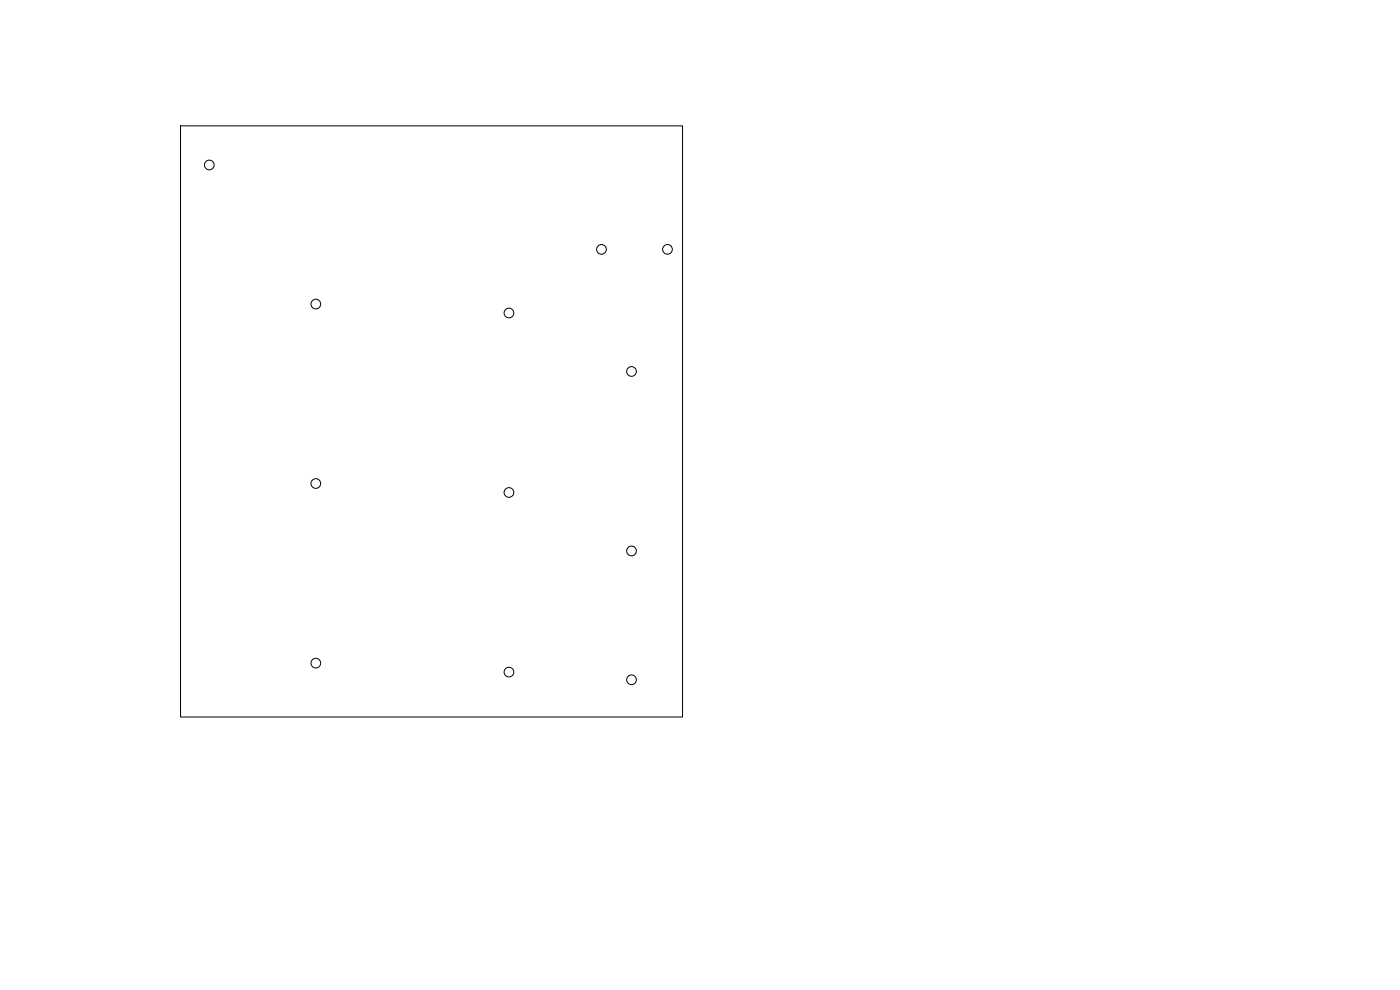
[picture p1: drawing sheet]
<svg xmlns="http://www.w3.org/2000/svg" width="297mm" height="210mm" viewBox="0 0 297 210" stroke-linecap="round" stroke-linejoin="round" font-family="sans-serif">
<g fill="none" stroke="#000" stroke-width=".21">
<path d="M38.3 26.7h106.5v125.4h-106.5z"/>
<circle cx="44.4" cy="35" r="1.03"/>
<circle cx="127.6" cy="52.9" r="1.03"/>
<circle cx="141.6" cy="52.9" r="1.03"/>
<circle cx="67" cy="64.5" r="1.03"/>
<circle cx="108" cy="66.4" r="1.03"/>
<circle cx="134" cy="78.8" r="1.03"/>
<circle cx="67" cy="102.6" r="1.03"/>
<circle cx="108" cy="104.5" r="1.03"/>
<circle cx="134" cy="116.9" r="1.03"/>
<circle cx="67" cy="140.7" r="1.03"/>
<circle cx="108" cy="142.6" r="1.03"/>
<circle cx="134" cy="144.2" r="1.03"/>
</g>
</svg>
